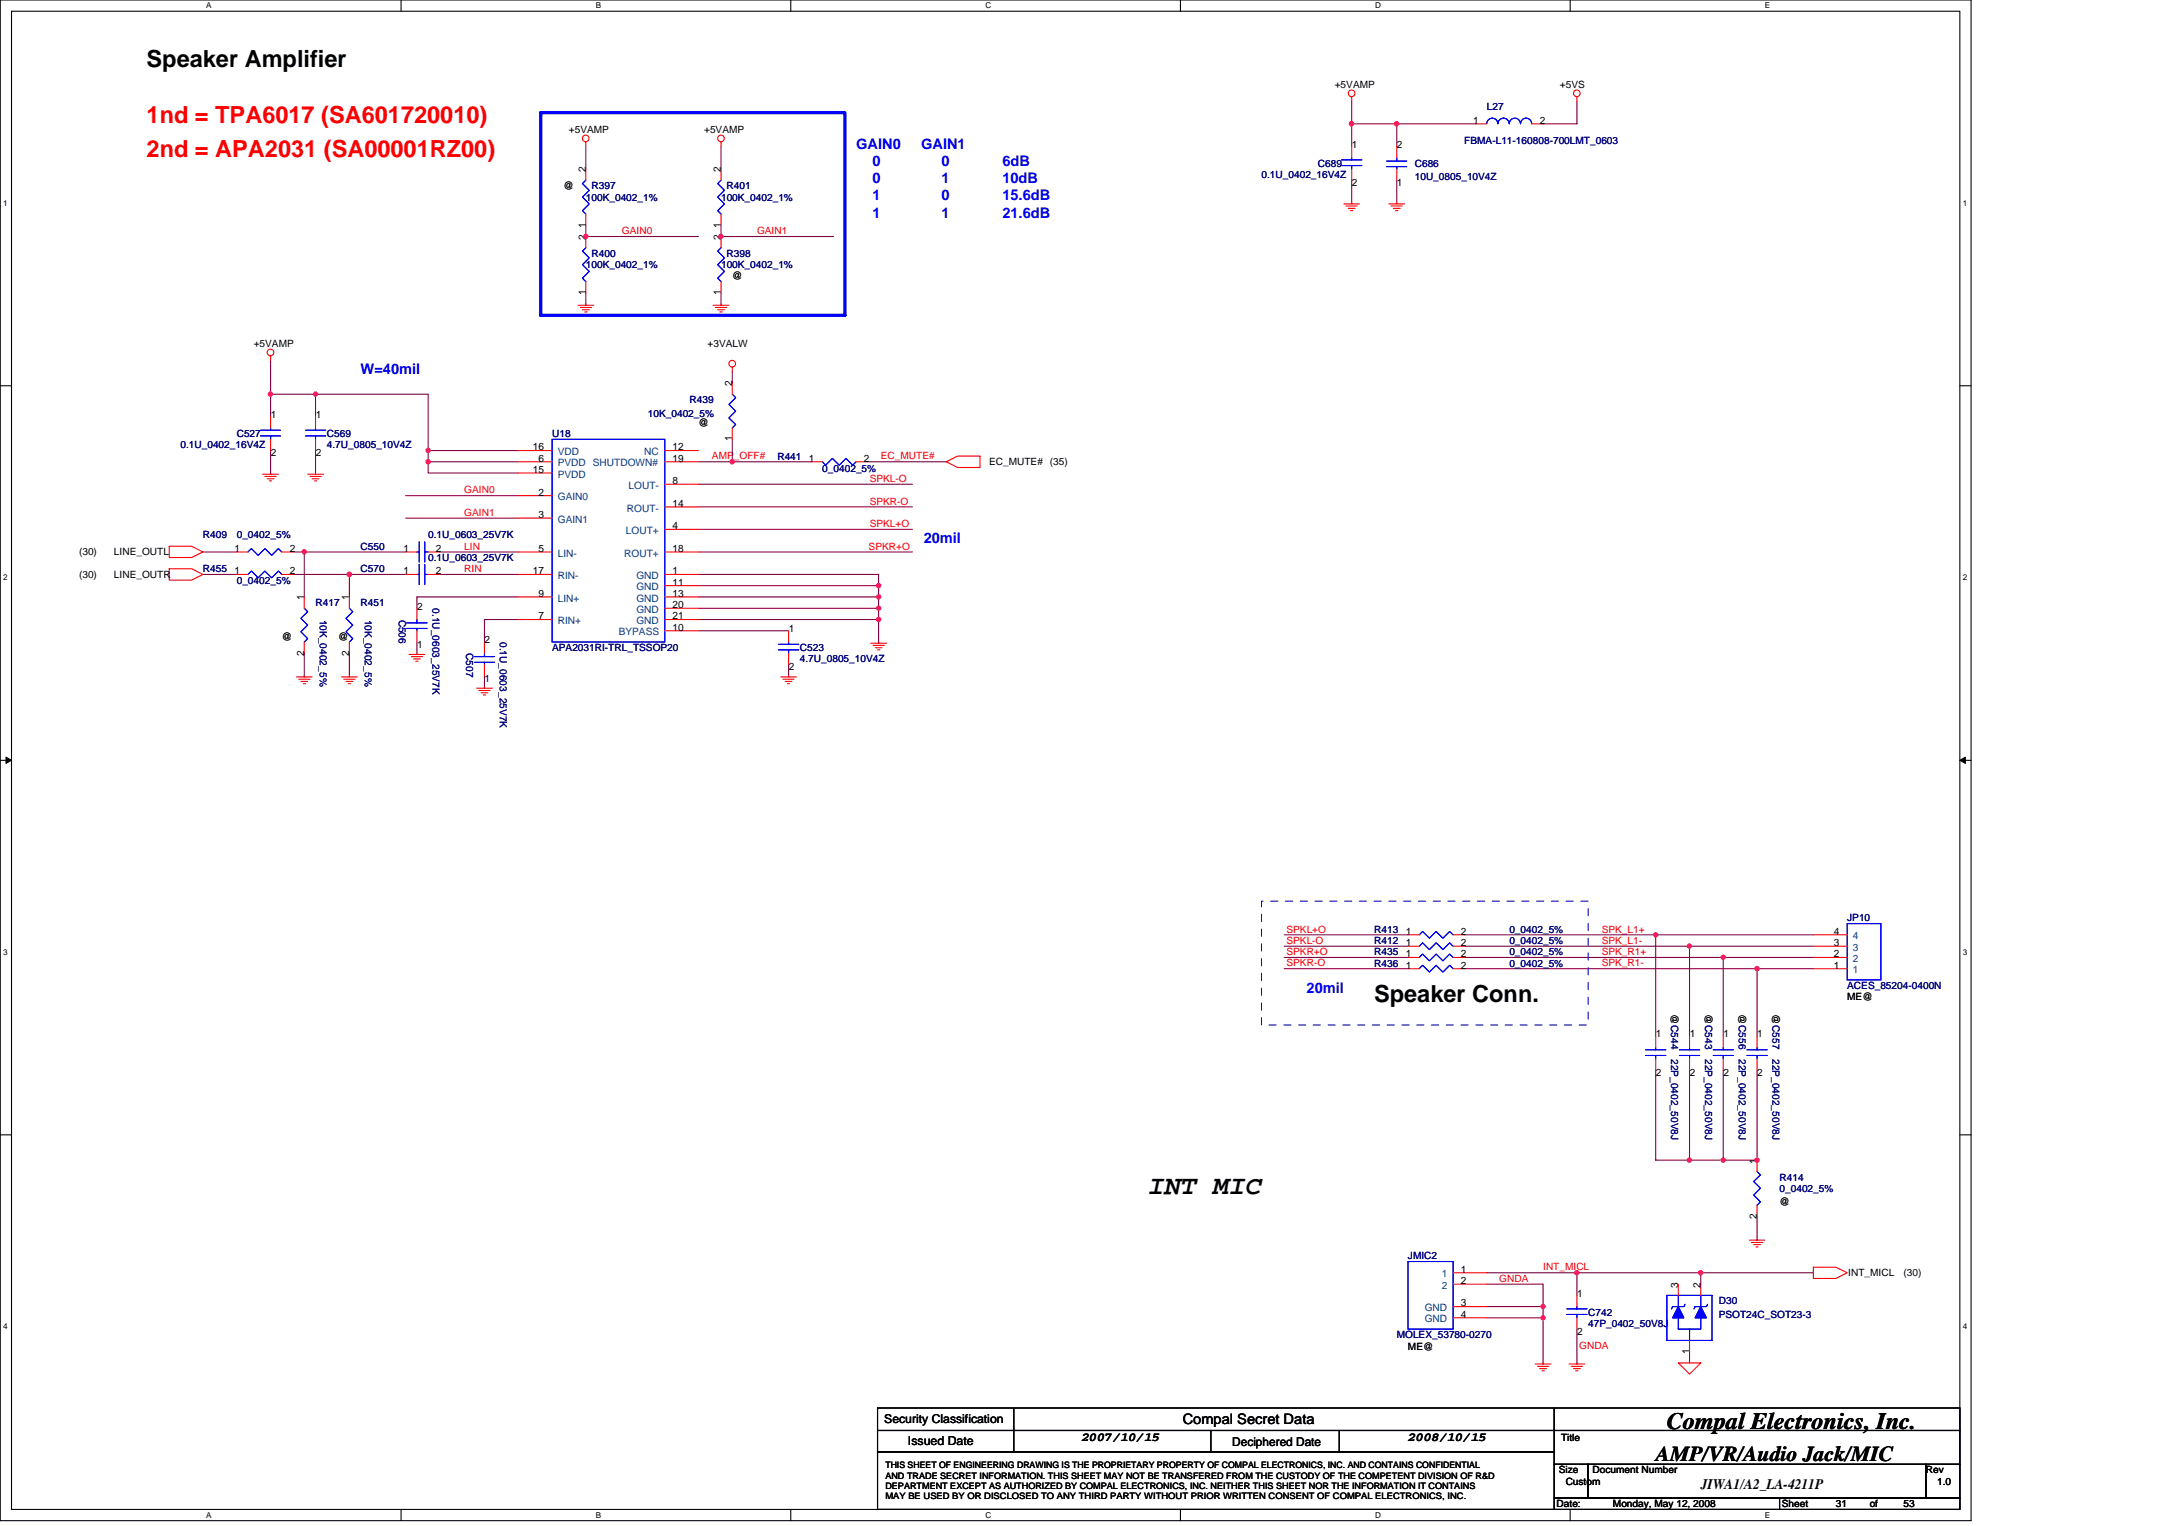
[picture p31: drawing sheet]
<svg xmlns="http://www.w3.org/2000/svg" width="297mm" height="210mm" viewBox="0 0 297 210" stroke-linecap="round" stroke-linejoin="round" font-family="sans-serif">
<defs><g id="words">
<text font-size="3.7" x="158.1" y="164.3">INT MIC</text>
<g font-size="3.2">
<text x="20.2" y="9.2">Speaker Amplifier</text>
<text x="189.1" y="137.8">Speaker Conn.</text>
<text x="229.3" y="196.6">Compal Electronics, Inc.</text>
</g>
<g font-size="3.2" fill="#f00">
<text x="20.2" y="17">1nd = TPA6017 (SA601720010)</text>
<text x="20.2" y="21.6">2nd = APA2031 (SA00001RZ00)</text>
</g>
<text font-size="2.9" x="227.8" y="201">AMP/VR/Audio Jack/MIC</text>
<g font-size="2" fill="#00f">
<text x="117.8" y="20.4">GAIN0</text>
<text x="120" y="22.8">0</text>
<text x="126.7" y="20.4">GAIN1</text>
<text x="129.5" y="22.8">0</text>
<text x="137.9" y="22.8">6dB</text>
<text x="120" y="25.2">0</text>
<text x="120" y="27.6">1</text>
<text x="120" y="29.9">1</text>
<text x="129.5" y="25.2">1</text>
<text x="129.5" y="27.6">0</text>
<text x="129.5" y="29.9">1</text>
<text x="137.9" y="25.2">10dB</text>
<text x="137.9" y="27.6">15.6dB</text>
<text x="137.9" y="29.9">21.6dB</text>
<text x="49.6" y="51.4">W=40mil</text>
<text x="127.1" y="74.7">20mil</text>
<text x="179.8" y="136.7">20mil</text>
</g>
<g font-size="2">
<text x="162.7" y="195.9">Compal Secret Data</text>
<text x="234" y="204.8">JIWA1/A2_LA-4211P</text>
</g>
<g font-size="1.7">
<text x="121.7" y="195.8">Security Classification</text>
<text x="124.9" y="198.8">Issued Date</text>
<text x="148.8" y="198.2">2007/10/15</text>
<text x="169.5" y="198.9">Deciphered Date</text>
<text x="193.7" y="198.2">2008/10/15</text>
</g>
<g font-size="1.4">
<text x="183.6" y="12.1">+5VAMP</text>
<text x="202.7" y="17">1</text>
<text x="211.8" y="17">2</text>
<text x="214.6" y="12.1">+5VS</text>
<text x="78.3" y="18.3">+5VAMP</text>
<text x="80.6" y="23.7" transform="rotate(-90 80.6 23.7)">2</text>
<text x="96.9" y="18.3">+5VAMP</text>
<text x="99.2" y="23.7" transform="rotate(-90 99.2 23.7)">2</text>
<text x="186" y="20.3">1</text>
<text x="192.2" y="20.3">2</text>
<text x="77.5" y="26">@</text>
<text x="186" y="25.6">2</text>
<text x="192.2" y="25.6">1</text>
<text x="80.6" y="33" transform="rotate(-90 80.6 33)">2</text>
<text x="80.6" y="31.3" transform="rotate(-90 80.6 31.3)">1</text>
<text x="99.2" y="33" transform="rotate(-90 99.2 33)">2</text>
<text x="99.2" y="31.3" transform="rotate(-90 99.2 31.3)">1</text>
<text x="80.6" y="40.6" transform="rotate(-90 80.6 40.6)">1</text>
<text x="99.2" y="40.6" transform="rotate(-90 99.2 40.6)">1</text>
<text x="100.7" y="38.4">@</text>
<text x="34.9" y="47.7">+5VAMP</text>
<text x="97.3" y="47.7">+3VALW</text>
<text x="100.7" y="53.1" transform="rotate(-90 100.7 53.1)">2</text>
<text x="37.2" y="57.5">1</text>
<text x="43.4" y="57.5">1</text>
<text x="96.1" y="58.6">@</text>
<text x="37.2" y="62.8">2</text>
<text x="43.4" y="62.8">2</text>
<text x="73.3" y="62">16</text>
<text x="73.3" y="65">15</text>
<text x="74.1" y="63.5">6</text>
<text x="92.5" y="62">12</text>
<text x="92.5" y="63.5">19</text>
<text x="100.7" y="60.7" transform="rotate(-90 100.7 60.7)">1</text>
<text x="111.3" y="63.5">1</text>
<text x="118.9" y="63.5">2</text>
<text x="136.1" y="64">EC_MUTE# (35)</text>
<text x="74.1" y="68.2">2</text>
<text x="74.1" y="71.2">3</text>
<text x="92.5" y="66.6">8</text>
<text x="92.5" y="69.7">14</text>
<text x="10.9" y="76.4">(30)</text>
<text x="15.7" y="76.4">LINE_OUTL</text>
<text x="32.3" y="75.9">1</text>
<text x="39.9" y="75.9">2</text>
<text x="55.5" y="75.9">1</text>
<text x="60" y="75.9">2</text>
<text x="74.1" y="75.9">5</text>
<text x="92.5" y="72.8">4</text>
<text x="92.5" y="75.9">18</text>
<text x="10.9" y="79.5">(30)</text>
<text x="15.7" y="79.5">LINE_OUTR</text>
<text x="32.3" y="79">1</text>
<text x="39.9" y="79">2</text>
<text x="41.8" y="82.6" transform="rotate(-90 41.8 82.6)">1</text>
<text x="48" y="82.6" transform="rotate(-90 48 82.6)">1</text>
<text x="55.5" y="79">1</text>
<text x="57.4" y="83.8">2</text>
<text x="60" y="79">2</text>
<text x="73.3" y="79">17</text>
<text x="74.1" y="82.1">9</text>
<text x="92.5" y="79">1</text>
<text x="92.5" y="80.5">11</text>
<text x="92.5" y="82.1">13</text>
<text x="92.5" y="83.7">20</text>
<text x="38.8" y="88">@</text>
<text x="46.5" y="88">@</text>
<text x="57.4" y="89.1">1</text>
<text x="66.7" y="88.5">2</text>
<text x="74.1" y="85.2">7</text>
<text x="92.5" y="86.7">10</text>
<text x="92.5" y="85.2">21</text>
<text x="108.5" y="86.9">1</text>
<text x="41.8" y="90.2" transform="rotate(-90 41.8 90.2)">2</text>
<text x="48" y="90.2" transform="rotate(-90 48 90.2)">2</text>
<text x="66.7" y="93.8">1</text>
<text x="108.5" y="92.2">2</text>
<text x="193.4" y="131.7">1</text>
<text x="193.4" y="128.6">1</text>
<text x="193.4" y="130.1">1</text>
<text x="201" y="131.7">2</text>
<text x="201" y="128.6">2</text>
<text x="201" y="130.1">2</text>
<text x="252.3" y="131.7">2</text>
<text x="252.3" y="130.1">3</text>
<text x="252.3" y="128.6">4</text>
<text x="193.4" y="133.2">1</text>
<text x="201" y="133.2">2</text>
<text x="252.3" y="133.2">1</text>
<text x="254.1" y="137.6">ME@</text>
<text x="227.8" y="142.7">1</text>
<text x="229.9" y="139.4" transform="rotate(90 229.9 139.4)">@C544</text>
<text x="232.5" y="142.7">1</text>
<text x="234.6" y="139.4" transform="rotate(90 234.6 139.4)">@C543</text>
<text x="237.1" y="142.7">1</text>
<text x="239.2" y="139.4" transform="rotate(90 239.2 139.4)">@C556</text>
<text x="241.8" y="142.7">1</text>
<text x="243.9" y="139.4" transform="rotate(90 243.9 139.4)">@C557</text>
<text x="227.8" y="148">2</text>
<text x="232.5" y="148">2</text>
<text x="237.1" y="148">2</text>
<text x="241.8" y="148">2</text>
<text x="241.7" y="160.1" transform="rotate(-90 241.7 160.1)">1</text>
<text x="241.7" y="167.6" transform="rotate(-90 241.7 167.6)">2</text>
<text x="244.8" y="165.8">@</text>
<text x="201" y="175">1</text>
<text x="201" y="176.6">2</text>
<text x="201" y="179.7">3</text>
<text x="217" y="178.4">1</text>
<text x="230.9" y="177.1" transform="rotate(-90 230.9 177.1)">3</text>
<text x="234" y="177.1" transform="rotate(-90 234 177.1)">2</text>
<text x="254.3" y="175.6">INT_MICL</text>
<text x="261.9" y="175.6">(30)</text>
<text x="193.7" y="185.6">ME@</text>
<text x="201" y="181.3">4</text>
<text x="217" y="183.6">2</text>
<text x="232.4" y="186.2" transform="rotate(-90 232.4 186.2)">1</text>
<text x="214.5" y="202.7">Size</text>
<text x="214.8" y="198.2">Title</text>
<text x="219.1" y="202.7">Document Number</text>
<text x="265" y="202.7">Rev</text>
<text x="214.2" y="207.3">Date:</text>
<text x="215.4" y="204.2">Custom</text>
<text x="221.9" y="207.3">Monday, May 12, 2008</text>
<text x="245.1" y="207.3">Sheet</text>
<text x="252.6" y="207.3">31</text>
<text x="257.2" y="207.3">of</text>
<text x="261.9" y="207.3">53</text>
<text x="266.5" y="204.2">1.0</text>
</g>
<g font-size="1.4" fill="#000080">
<text x="204.6" y="15.2">L27</text>
<text x="181.3" y="22.9">C689</text>
<text x="194.6" y="22.9">C686</text>
<text x="201.5" y="19.8">FBMA-L11-160808-700LMT_0603</text>
<text x="80.6" y="27.6">100K_0402_1%</text>
<text x="81.4" y="26">R397</text>
<text x="99.2" y="27.6">100K_0402_1%</text>
<text x="100" y="26">R401</text>
<text x="173.6" y="24.5">0.1U_0402_16V4Z</text>
<text x="194.6" y="24.8">10U_0805_10V4Z</text>
<text x="81.4" y="35.3">R400</text>
<text x="100" y="35.3">R398</text>
<text x="80.6" y="36.9">100K_0402_1%</text>
<text x="99.2" y="36.9">100K_0402_1%</text>
<text x="89.1" y="57.3">10K_0402_5%</text>
<text x="94.9" y="55.5">R439</text>
<text x="24.8" y="61.7">0.1U_0402_16V4Z</text>
<text x="32.6" y="60.1">C527</text>
<text x="45" y="60.1">C569</text>
<text x="45" y="61.7">4.7U_0805_10V4Z</text>
<text x="76" y="60.1">U18</text>
<text x="107" y="63.2">R441</text>
<text x="113.1" y="64.9">0_0402_5%</text>
<text x="27.9" y="74.1">R409</text>
<text x="32.6" y="74.1">0_0402_5%</text>
<text x="49.6" y="75.6">C550</text>
<text x="58.9" y="74.1">0.1U_0603_25V7K</text>
<text x="58.9" y="77.2">0.1U_0603_25V7K</text>
<text x="27.9" y="78.7">R455</text>
<text x="32.6" y="80.3">0_0402_5%</text>
<text x="43.4" y="83.4">R417</text>
<text x="49.6" y="83.4">R451</text>
<text x="49.6" y="78.7">C570</text>
<text x="59.5" y="83.7" transform="rotate(90 59.5 83.7)">0.1U_0603_25V7K</text>
<text x="44" y="85.2" transform="rotate(90 44 85.2)">10K_0402_5%</text>
<text x="50.2" y="85.2" transform="rotate(90 50.2 85.2)">10K_0402_5%</text>
<text x="54.9" y="85.2" transform="rotate(90 54.9 85.2)">C506</text>
<text x="64.2" y="89.9" transform="rotate(90 64.2 89.9)">C507</text>
<text x="68.8" y="88.3" transform="rotate(90 68.8 88.3)">0.1U_0603_25V7K</text>
<text x="76" y="89.6">APA2031RI-TRL_TSSOP20</text>
<text x="110" y="89.6">C523</text>
<text x="110" y="91.1">4.7U_0805_10V4Z</text>
<text x="189.1" y="131.4">R435</text>
<text x="189.1" y="128.3">R413</text>
<text x="189.1" y="129.8">R412</text>
<text x="207.7" y="131.4">0_0402_5%</text>
<text x="207.7" y="128.3">0_0402_5%</text>
<text x="207.7" y="129.8">0_0402_5%</text>
<text x="254.1" y="126.7">JP10</text>
<text x="189.1" y="132.9">R436</text>
<text x="207.7" y="132.9">0_0402_5%</text>
<text x="254.1" y="136">ACES_85204-0400N</text>
<text x="229.9" y="145.6" transform="rotate(90 229.9 145.6)">22P_0402_50V8J</text>
<text x="234.6" y="145.6" transform="rotate(90 234.6 145.6)">22P_0402_50V8J</text>
<text x="239.2" y="145.6" transform="rotate(90 239.2 145.6)">22P_0402_50V8J</text>
<text x="243.9" y="145.6" transform="rotate(90 243.9 145.6)">22P_0402_50V8J</text>
<text x="244.8" y="162.4">R414</text>
<text x="244.8" y="163.9">0_0402_5%</text>
<text x="193.7" y="173.2">JMIC2</text>
<text x="236.5" y="179.4">D30</text>
<text x="192.2" y="184.1">MOLEX_53780-0270</text>
<text x="218.5" y="181">C742</text>
<text x="218.5" y="182.5">47P_0402_50V8J</text>
<text x="236.5" y="181.3">PSOT24C_SOT23-3</text>
</g>
<g font-size="1.4" fill="#f00">
<text x="85.6" y="32.2">GAIN0</text>
<text x="104.2" y="32.2">GAIN1</text>
<text x="98" y="63.2">AMP_OFF#</text>
<text x="121.2" y="63.2">EC_MUTE#</text>
<text x="63.9" y="71">GAIN1</text>
<text x="63.9" y="67.9">GAIN0</text>
<text x="119.7" y="69.4">SPKR-O</text>
<text x="119.7" y="66.3">SPKL-O</text>
<text x="63.9" y="75.6">LIN</text>
<text x="119.5" y="75.6">SPKR+O</text>
<text x="119.7" y="72.5">SPKL+O</text>
<text x="63.9" y="78.7">RIN</text>
<text x="177" y="128.3">SPKL+O</text>
<text x="177" y="129.8">SPKL-O</text>
<text x="177" y="131.4">SPKR+O</text>
<text x="220.4" y="128.3">SPK_L1+</text>
<text x="220.4" y="129.8">SPK_L1-</text>
<text x="220.4" y="131.4">SPK_R1+</text>
<text x="177" y="132.9">SPKR-O</text>
<text x="220.4" y="132.9">SPK_R1-</text>
<text x="206.3" y="176.3">GNDA</text>
<text x="212.3" y="174.8">INT_MICL</text>
<text x="217.3" y="185.6">GNDA</text>
</g>
<g font-size="1.4" fill="#004080">
<text x="76.7" y="64.2">PVDD SHUTDOWN#</text>
<text x="76.7" y="62.6">VDD</text>
<text x="76.7" y="65.7">PVDD</text>
<text x="88.6" y="62.6">NC</text>
<text x="76.7" y="68.8">GAIN0</text>
<text x="76.7" y="71.9">GAIN1</text>
<text x="86.3" y="70.4">ROUT-</text>
<text x="86.5" y="67.2">LOUT-</text>
<text x="76.7" y="76.6">LIN-</text>
<text x="85.9" y="76.6">ROUT+</text>
<text x="86.1" y="73.4">LOUT+</text>
<text x="76.7" y="79.7">RIN-</text>
<text x="76.7" y="82.7">LIN+</text>
<text x="87.6" y="79.7">GND</text>
<text x="87.6" y="81.2">GND</text>
<text x="87.6" y="82.7">GND</text>
<text x="76.7" y="85.9">RIN+</text>
<text x="85.1" y="87.4">BYPASS</text>
<text x="87.6" y="84.3">GND</text>
<text x="87.6" y="85.9">GND</text>
<text x="254.9" y="130.8">3</text>
<text x="254.9" y="129.2">4</text>
<text x="254.9" y="133.9">1</text>
<text x="254.9" y="132.3">2</text>
<text x="198.3" y="175.7">1</text>
<text x="198.3" y="177.3">2</text>
<text x="196" y="180.4">GND</text>
<text x="196" y="181.9">GND</text>
</g>
<g font-size="1.2">
<text x="121.8" y="201.9">THIS SHEET OF ENGINEERING DRAWING IS THE PROPRIETARY PROPERTY OF COMPAL ELECTRONICS, INC. AND CONTAINS CONFIDENTIAL</text>
<text x="121.8" y="203.4">AND TRADE SECRET INFORMATION. THIS SHEET MAY NOT BE TRANSFERED FROM THE CUSTODY OF THE COMPETENT DIVISION OF R&amp;D</text>
<text x="121.8" y="204.8">DEPARTMENT EXCEPT AS AUTHORIZED BY COMPAL ELECTRONICS, INC. NEITHER THIS SHEET NOR THE INFORMATION IT CONTAINS</text>
<text x="121.8" y="206.2">MAY BE USED BY OR DISCLOSED TO ANY THIRD PARTY WITHOUT PRIOR WRITTEN CONSENT OF COMPAL ELECTRONICS, INC.</text>
</g>
<g font-size="1.1">
<text x="28.4" y="1.2">A</text>
<text x="82" y="1.2">B</text>
<text x="135.6" y="1.2">C</text>
<text x="189.2" y="1.2">D</text>
<text x="242.8" y="1.2">E</text>
<text x=".4" y="28.3">1</text>
<text x="270" y="28.3">1</text>
<text x=".4" y="79.8">2</text>
<text x="270" y="79.8">2</text>
<text x=".4" y="131.3">3</text>
<text x="270" y="131.3">3</text>
<text x=".4" y="182.9">4</text>
<text x="270" y="182.9">4</text>
<text x="28.4" y="208.8">A</text>
<text x="82" y="208.8">B</text>
<text x="135.6" y="208.8">C</text>
<text x="189.2" y="208.8">D</text>
<text x="242.8" y="208.8">E</text>
</g>
</g></defs>
<path d="M0 0h271.2v209.2h-271.2zM1.6 1.5h268v206.1h-268z" fill="none" stroke="#000" stroke-width=".15"/>
<g fill="#fff">
<path d="M28.4 .2h.7v1.2h-.7z"/>
<path d="M28.4 207.8h.7v1.2h-.7z"/>
</g>
<path d="M55.2 0v1.5M55.2 207.6v1.6" fill="none" stroke="#000" stroke-width=".15"/>
<g fill="#fff">
<path d="M82 .2h.7v1.2h-.7z"/>
<path d="M82 207.8h.7v1.2h-.7z"/>
</g>
<path d="M108.8 0v1.5M108.8 207.6v1.6" fill="none" stroke="#000" stroke-width=".15"/>
<g fill="#fff">
<path d="M135.6 .2h.8v1.2h-.8z"/>
<path d="M135.6 207.8h.8v1.2h-.8z"/>
</g>
<path d="M162.4 0v1.5M162.4 207.6v1.6" fill="none" stroke="#000" stroke-width=".15"/>
<g fill="#fff">
<path d="M189.2 .2h.8v1.2h-.8z"/>
<path d="M189.2 207.8h.8v1.2h-.8z"/>
</g>
<path d="M216 0v1.5M216 207.6v1.6" fill="none" stroke="#000" stroke-width=".15"/>
<g fill="#fff">
<path d="M242.8 .2h.7v1.2h-.7z"/>
<path d="M242.8 207.8h.7v1.2h-.7z"/>
<path d="M.4 27.3h.6v1.2h-.6z"/>
<path d="M270 27.3h.6v1.2h-.6z"/>
<path d="M.4 78.8h.6v1.3h-.6z"/>
<path d="M270 78.8h.6v1.3h-.6z"/>
</g>
<path d="M0 53.1h1.6M269.6 53.1h1.6" fill="none" stroke="#000" stroke-width=".15"/>
<g fill="#fff">
<path d="M.4 130.3h.6v1.3h-.6z"/>
<path d="M270 130.3h.6v1.3h-.6z"/>
</g>
<path d="M0 104.6h1.6M269.6 104.6h1.6" fill="none" stroke="#000" stroke-width=".15"/>
<path d="M.8 104.1l.8 .5-.8 .4zM269.6 104.6l.8-.5v.9z" fill="#000" stroke="#000" stroke-width=".14"/>
<g fill="#fff">
<path d="M.4 181.9h.6v1.2h-.6z"/>
<path d="M270 181.9h.6v1.2h-.6z"/>
</g>
<g fill="none" stroke="#000" stroke-width=".15">
<path d="M0 156.1h1.6M269.6 156.1h1.6M120.7 193.7h93.1v3.1h-93.1zM120.7 196.8h93.1v2.9h-93.1zM120.7 199.7h93.1v7.9h-93.1zM139.5 193.7v6M166.6 196.8v2.9M184.3 196.8v2.9M213.8 193.7h55.8v3.1h-55.8zM213.8 196.8h55.8v4.6h-55.8zM213.8 201.4h4.7v4.7h-4.7zM213.8 206.1h31v1.5h-31z"/>
<path d="M218.5 201.4h46.5v4.7h-46.5zM244.8 206.1h24.8v1.5h-24.8zM265 201.4h4.6v4.7h-4.6z"/>
</g>
<g fill="none" stroke="#800040" stroke-width=".15">
<path d="M186 13.9v6.2M186 17h17M192.2 17v3.1M217 13.9v3.1h-4.7M80.6 31v1.5h15.5M80.6 20.1v3.1M99.2 31v1.5h15.5M99.2 20.1v3.1M186 24.8v3.1M192.2 24.8v3.1M37.2 54.2h21.7v9.3M37.2 49.6v7.7"/>
<path d="M43.4 54.2v3.1M80.6 40.3v1.5M99.2 40.3v1.5M100.8 51.1v1.6M27.9 75.9h4.7M27.9 79h4.7M37.2 62v3.1M40.3 75.9h15.5M40.3 79h15.5M41.9 75.9v6.2M43.4 62v3.1M48.1 79v3.1"/>
<path d="M55.8 71.3h15.5M55.8 68.2h15.5M58.9 63.5v1.6h12.4M58.9 63.5h12.4M58.9 62h12.4M60.5 75.9h10.8M60.5 79h10.8M96.1 63.5h15.5M96.1 75.9h29.4M96.1 69.7h29.4M96.1 72.8h29.4M96.1 66.6h29.4"/>
<path d="M96.1 79h24.8v9.3M100.8 60.4v3.1M119.3 63.5h10.9M41.9 89.9v3.1M48.1 89.9v3.1M57.4 88.3v1.6M66.7 93v1.5M71.3 82.1h-13.9v1.6M71.3 85.2h-4.6v3.1M96.1 80.6h24.8M96.1 82.1h24.8M96.1 83.7h24.8"/>
<path d="M96.1 86.8h12.4M96.1 85.2h24.8M108.5 91.4v1.6M176.7 131.7h17M176.7 133.2h17M176.7 130.2h17M176.7 128.6h17M201.5 128.6h26.3v13.9M201.5 131.7h48M201.5 133.2h48M201.5 130.2h48M227.8 128.6h21.7"/>
<path d="M232.4 130.2v12.3M237.1 131.7v10.8M241.7 133.2v9.3M227.8 147.2v12.4h13.9v-12.4M232.4 147.2v12.4M237.1 147.2v12.4M204.6 175.1h44.9M204.6 176.6h7.7v10.9M204.6 179.7h7.7M217 175.1v3.1M234 175.1v1.5M241.7 167.3v3.1"/>
<path d="M204.6 181.3h7.7M217 182.8v4.7M232.4 185.9v1.6"/>
</g>
<g fill="#f0f" stroke="#f0f" stroke-width=".15">
<circle cx="237.1" cy="159.6" r=".3"/>
<circle cx="232.4" cy="159.6" r=".3"/>
<circle cx="237.1" cy="131.7" r=".3"/>
<circle cx="241.7" cy="133.2" r=".31"/>
<circle cx="232.4" cy="130.1" r=".3"/>
<circle cx="227.8" cy="128.6" r=".3"/>
<circle cx="241.7" cy="159.6" r=".3"/>
<circle cx="120.9" cy="82.1" r=".3"/>
<circle cx="120.9" cy="83.6" r=".3"/>
<circle cx="120.9" cy="80.6" r=".3"/>
<circle cx="100.7" cy="63.5" r=".3"/>
<circle cx="58.9" cy="62" r=".3"/>
<circle cx="43.4" cy="54.2" r=".3"/>
<circle cx="58.9" cy="63.5" r=".3"/>
<circle cx="41.9" cy="75.9" r=".3"/>
<circle cx="99.2" cy="32.5" r=".3"/>
<circle cx="80.6" cy="32.5" r=".3"/>
<circle cx="37.2" cy="54.2" r=".3"/>
<circle cx="192.1" cy="17" r=".3"/>
<circle cx="185.9" cy="17" r=".3"/>
<circle cx="48.1" cy="79" r=".31"/>
<circle cx="216.9" cy="175.1" r=".3"/>
<circle cx="212.3" cy="179.7" r=".3"/>
<circle cx="212.3" cy="181.3" r=".3"/>
<circle cx="234" cy="175.1" r=".3"/>
<circle cx="120.9" cy="85.2" r=".3"/>
</g>
<path d="M74.4 15.5h41.8v27.9h-41.8z" fill="none" stroke="#00f" stroke-width=".44"/>
<g fill="none" stroke="#f00" stroke-width=".15">
<path d="M80.6 19.5v.6M99.2 19.5v.6M186 13.3v.6M203 17h1.6M210.8 17h1.5M217 13.3v.6M80.6 23.2v1.6M80.6 29.4v1.6M80.6 32.5v1.6M80.6 38.7v1.6M99.2 23.2v1.6M99.2 29.4v1.6"/>
<path d="M99.2 32.5v1.6M99.2 38.7v1.6M184.9 28h2.1M185.2 28.3h1.5M185.5 28.7h.9M185.8 29h.3M186 20.1v1.6M186 23.2v1.6M186 27.9v.1M191.1 28h2.1M191.4 28.3h1.5M191.7 28.7h.9"/>
<path d="M192 29h.3M192.2 20.1v1.6M192.2 23.2v1.6M192.2 27.9v.1M37.2 49v.6M37.2 57.3v1.6M43.4 57.3v1.6M79.5 42h2.2M79.8 42.3h1.6M80.1 42.6h1M80.5 42.9h.3M80.6 41.8v.2"/>
<path d="M98.1 42h2.2M98.4 42.3h1.6M98.7 42.6h1M99 42.9h.4M99.2 41.8v.2M100.8 50.5v.6M100.8 52.7v1.5M100.8 58.9v1.5M23.3 75.1h3.1l1.5 .8-1.5 .8h-3.1zM23.3 78.2h3.1l1.5 .8-1.5 .8h-3.1zM32.6 79h1.5M32.6 75.9h1.5"/>
<path d="M36.1 65.2h2.2M36.4 65.5h1.6M36.8 65.8h.9M37.1 66.1h.3M37.2 60.4v1.6M37.2 65.1v.1M38.8 79h1.5M38.8 75.9h1.5M42.3 65.2h2.2M42.6 65.5h1.6M42.9 65.8h1M43.3 66.1h.3"/>
<path d="M43.4 60.4v1.6M43.4 65.1v.1M55.8 79h1.6M55.8 75.9h1.6M58.9 79h1.6M58.9 75.9h1.6M71.3 63.5h4.7M71.3 79h4.7M71.3 68.2h4.7M71.3 75.9h4.7M71.3 62h4.7M71.3 71.3h4.7"/>
<path d="M71.3 65.1h4.7M91.5 63.5h4.6M91.5 79h4.6M91.5 72.8h4.6M91.5 75.9h4.6M91.5 62h4.6M91.5 69.7h4.6M91.5 66.6h4.6M111.6 63.5h1.5M117.8 63.5h1.5M130.2 63.5l1.5-.8h3.1v1.6h-3.1zM40.8 93.1h2.1"/>
<path d="M41.1 93.4h1.5M41.4 93.7h.9M41.7 94h.3M41.9 82.1v1.6M41.9 88.3v1.6M41.9 93v.1M47 93.1h2.1M47.3 93.4h1.5M47.6 93.7h.9M47.9 94h.3M48.1 82.1v1.6M48.1 88.3v1.6"/>
<path d="M48.1 93v.1M56.3 90h2.1M56.6 90.3h1.5M56.9 90.6h.9M57.2 91h.3M57.4 83.7v1.5M57.4 86.8v1.5M57.4 89.9v.1M65.6 94.7h2.2M65.9 95h1.5M66.2 95.3h.9M66.5 95.6h.3"/>
<path d="M66.7 88.3v1.6M66.7 91.4v1.6M66.7 94.5v.2M71.3 82.1h4.7M71.3 85.2h4.7M91.5 86.8h4.6M91.5 80.6h4.6M91.5 82.1h4.6M91.5 83.7h4.6M91.5 85.2h4.6M107.4 93.1h2.2M107.7 93.4h1.6"/>
<path d="M108 93.7h1M108.3 94h.3M108.5 86.8v1.5M108.5 89.9v1.5M108.5 93v.1M119.8 88.5h2.2M120.1 88.8h1.6M120.4 89.1h.9M120.7 89.4h.3M120.9 88.3v.2M193.7 131.7h1.6M193.7 128.6h1.6"/>
<path d="M193.7 133.2h1.6M193.7 130.2h1.6M199.9 131.7h1.6M199.9 128.6h1.6M199.9 133.2h1.6M199.9 130.2h1.6M249.5 131.7h4.6M249.5 128.6h4.6M249.5 133.2h4.6M249.5 130.2h4.6M227.8 142.5v1.6M227.8 145.6v1.6"/>
<path d="M232.4 142.5v1.6M232.4 145.6v1.6M237.1 142.5v1.6M237.1 145.6v1.6M241.7 142.5v1.6M241.7 145.6v1.6M241.7 159.6v1.5M199.9 175.1h4.7M199.9 176.6h4.7M199.9 179.7h4.7M217 178.2v1.5M230.9 176.6v1.6"/>
<path d="M234 176.6v1.6M240.7 170.6h2.1M241 170.9h1.5M241.3 171.2h.9M241.6 171.5h.3M241.7 165.8v1.5M241.7 170.4v.2M249.5 174.3h3.1l1.5 .8-1.5 .8h-3.1zM199.9 181.3h4.7M211.2 187.6h2.2M211.5 187.9h1.6M211.8 188.3h1"/>
<path d="M212.1 188.6h.4M212.3 187.5v.1M215.9 187.6h2.1M216.2 187.9h1.5M216.5 188.3h.9M216.8 188.6h.3M217 181.3v1.5M217 187.5v.1M230.9 187.5h3.1l-1.6 1.5zM232.4 184.4v1.5"/>
<circle cx="80.6" cy="19" r=".46"/>
<circle cx="99.2" cy="19" r=".46"/>
<circle cx="186" cy="12.8" r=".46"/>
<circle cx="216.9" cy="12.8" r=".46"/>
<circle cx="37.2" cy="48.5" r=".46"/>
<circle cx="100.7" cy="50" r=".46"/>
</g>
<path d="M173.6 124h44.9v17h-44.9z" fill="none" stroke="#00f" stroke-width=".14" stroke-dasharray="1 1 1 1 1 1 1 1"/>
<g fill="none" stroke="#00f" stroke-width=".15">
<path d="M204.6 17a.76 .76 0 0 1 .7-.7 .76 .76 0 0 1 .8 .7M206.1 17a.77 .77 0 0 1 .8-.7 .77 .77 0 0 1 .7 .7M207.7 17a.77 .77 0 0 1 .7-.7 .77 .77 0 0 1 .8 .7 .76 .76 0 0 1 .8-.7 .76 .76 0 0 1 .7 .7M80.6 34.1l-.5 .4 1 1-1 .9 1 .9-1 1 .5 .4M80.6 24.8l-.5 .5 1 .9-1 .9 1 .9-1 1 .5 .4M99.2 24.8l-.5 .5 1 .9-1 .9 1 .9-1 1 .5 .4M99.2 34.1l-.5 .4 1 1-1 .9 1 .9-1 1 .5 .4M184.6 22.8h2.8M184.6 22h2.8M186 21.7v.3M186 22.8v.4M190.8 22.2h2.7"/>
<path d="M190.8 22.9h2.7M192.2 21.7v.5M192.2 22.9v.3M35.8 60h2.8M35.8 59.2h2.8M37.2 58.9v.3M37.2 60v.4M42 60h2.8M42 59.2h2.8M43.4 58.9v.3M43.4 60v.4M100.8 54.2l.4 .5-.9 .9 .9 1-.9 .9 .9 .9-.4 .5"/>
<path d="M34.1 79l.5-.5 .9 1 .9-1 1 1 .9-1 .5 .5M34.1 75.9l.5-.4 .9 .9 .9-.9 1 .9 .9-.9 .5 .4M57.4 75.9h.3M57.4 79h.3M57.7 74.5v2.8M57.7 77.6v2.8M58.4 75.9h.5M58.4 74.5v2.8M58.4 77.6v2.8M58.4 79h.5M76 60.4h15.5v27.9h-15.5zM113.1 63.5l.5 .5 .9-.9 1 .9 .9-.9 .9 .9 .5-.5"/>
<path d="M41.9 83.7l.4 .4-.9 .9 .9 1-.9 .9 .9 .9-.4 .5M48.1 83.7l.4 .4-.9 .9 .9 1-.9 .9 .9 .9-.4 .5M56 85.7h2.8M56 86.4h2.8M57.4 85.2v.5M57.4 86.4v.4M65.3 90.3h2.7M65.3 91.1h2.7M66.7 89.9v.4M66.7 91.1v.3M107.1 89.4h2.8M107.1 88.6h2.8"/>
<path d="M108.5 88.3v.3M108.5 89.4v.5M195.3 131.7l.4-.5 1 1 .9-1 .9 1 .9-1 .5 .5M195.3 128.6l.4-.5 1 1 .9-1 .9 1 .9-1 .5 .5M195.3 133.2l.4-.4 1 .9 .9-.9 .9 .9 .9-.9 .5 .4M195.3 130.2l.4-.5 1 .9 .9-.9 .9 .9 .9-.9 .5 .5M254.1 127h4.7v7.8h-4.7zM226.4 145.2h2.8M226.4 144.4h2.8M227.8 144.1v.3M227.8 145.2v.4M231.1 145.2h2.7"/>
<path d="M231.1 144.4h2.7M232.4 144.1v.3M232.4 145.2v.4M235.7 145.2h2.8M235.7 144.4h2.8M237.1 144.1v.3M237.1 145.2v.4M240.3 145.2h2.8M240.3 144.4h2.8M241.7 144.1v.3M241.7 145.2v.4M193.7 173.5h6.2v9.3h-6.2z"/>
<path d="M217 179.7v.3M229.3 178.2h6.2v6.2h-6.2zM230.9 178.2v1.5M231.8 179.4l-.1 .3h-1.6l-.1 .3M234 178.2v1.5M234.9 179.4l-.1 .3h-1.6l-.1 .3M241.7 161.1l.5 .5-.9 .9 .9 .9-.9 1 .9 .9-.5 .5M215.6 180.8h2.8M215.6 180h2.8M217 180.8v.5M230.9 181.3v1.5h1.5M232.4 182.8v1.6"/>
<path d="M234 181.3v1.5h-1.6"/>
</g>
<g fill="#00f" stroke="#00f" stroke-width=".15">
<path d="M234 179.7l.8 1.6h-1.6z" fill-rule="evenodd"/>
<path d="M230.9 179.7l.8 1.6h-1.6z" fill-rule="evenodd"/>
<path d="M234 179.7l.8 1.6h-1.6z" fill-rule="evenodd"/>
<path d="M230.9 179.7l.8 1.6h-1.6z" fill-rule="evenodd"/>
</g>
<use href="#words"/>
</svg>
